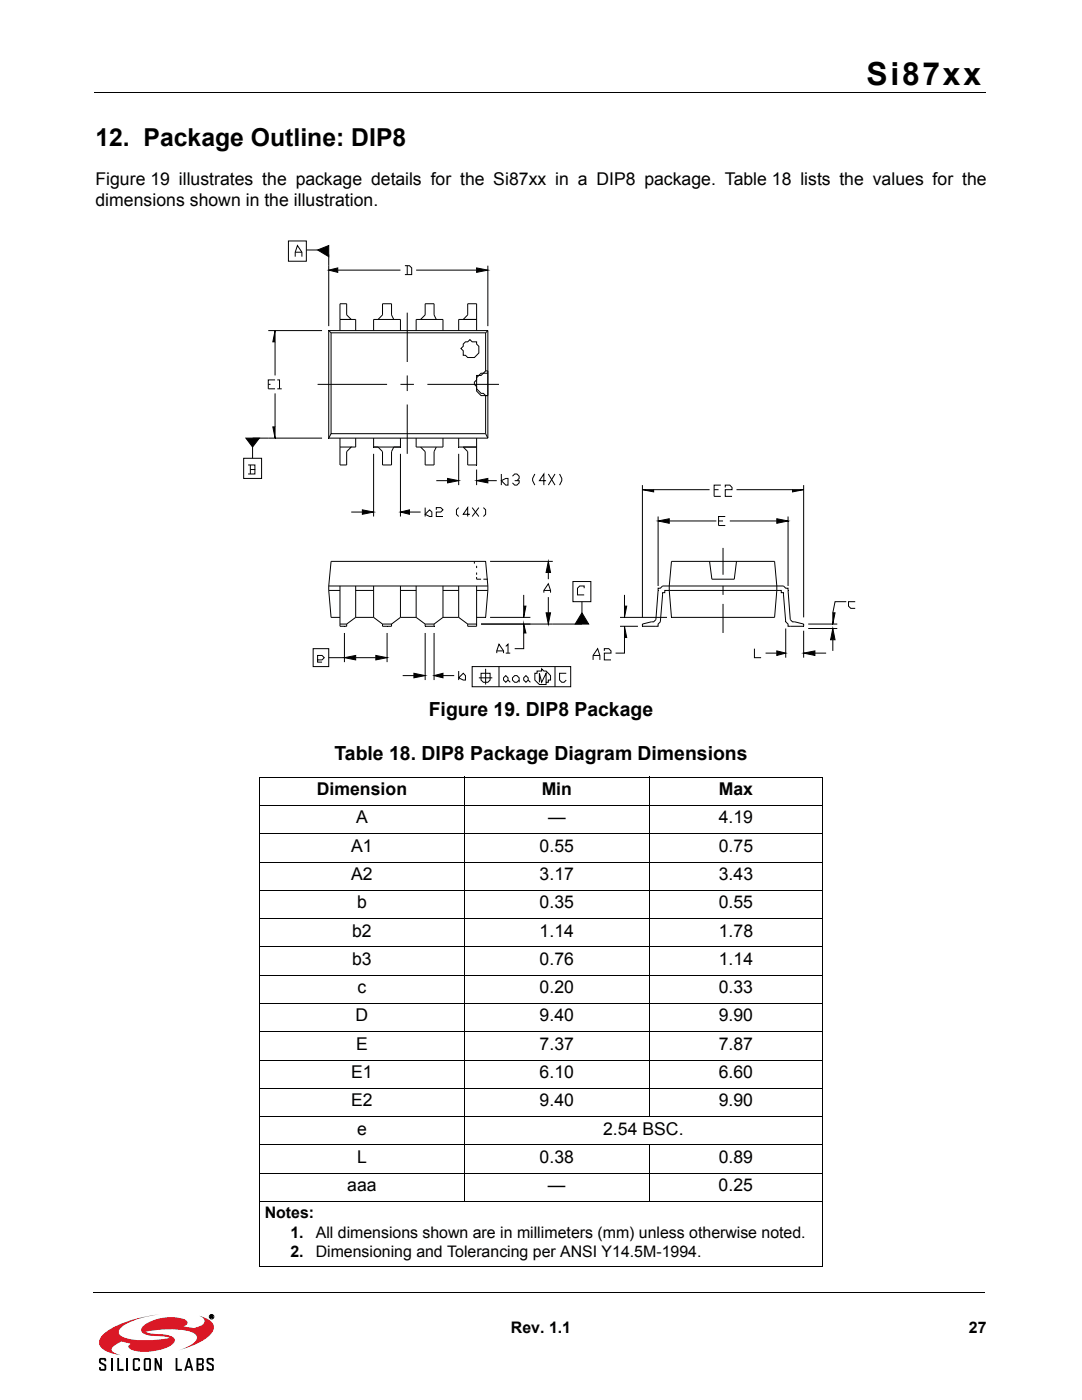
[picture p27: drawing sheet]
<svg xmlns="http://www.w3.org/2000/svg" width="216mm" height="279mm" viewBox="0 0 216 279" stroke-linecap="round" stroke-linejoin="round" font-family="sans-serif">
<defs><g id="words">
<text font-size="6.3" x="172.9" y="16.9">Si87xx</text>
<text font-size="4.9" x="19" y="29.2">12. Package Outline: DIP8</text>
<g font-size="3.9">
<text x="85.6" y="142.9">Figure 19. DIP8 Package</text>
<text x="66.7" y="151.7">Table 18. DIP8 Package Diagram Dimensions</text>
</g>
<g font-size="3.5">
<text x="19" y="36.9">Figure 19 illustrates the package details for the Si87xx in a DIP8 package. Table 18 lists the values for the</text>
<text x="19" y="41.1">dimensions shown in the illustration.</text>
<text x="63.2" y="158.7">Dimension</text>
<text x="108.1" y="158.7">Min</text>
<text x="143.4" y="158.7">Max</text>
<text x="71" y="164.3">A</text>
<text x="109.3" y="164.3">—</text>
<text x="143.4" y="164.3">4.19</text>
<text x="70.1" y="170">A1</text>
<text x="107.7" y="170">0.55</text>
<text x="143.4" y="170">0.75</text>
<text x="70.1" y="175.6">A2</text>
<text x="107.7" y="175.6">3.17</text>
<text x="143.4" y="175.6">3.43</text>
<text x="71.3" y="181.3">b</text>
<text x="107.7" y="181.3">0.35</text>
<text x="143.4" y="181.3">0.55</text>
<text x="70.3" y="186.9">b2</text>
<text x="107.7" y="186.9">1.14</text>
<text x="143.4" y="186.9">1.78</text>
<text x="70.3" y="192.6">b3</text>
<text x="107.7" y="192.6">0.76</text>
<text x="143.4" y="192.6">1.14</text>
<text x="71" y="203.8">D</text>
<text x="71.3" y="198.2">c</text>
<text x="107.7" y="203.8">9.40</text>
<text x="107.7" y="198.2">0.20</text>
<text x="143.4" y="198.2">0.33</text>
<text x="143.4" y="203.8">9.90</text>
<text x="71" y="209.5">E</text>
<text x="107.7" y="209.5">7.37</text>
<text x="143.4" y="209.5">7.87</text>
<text x="70.1" y="215.1">E1</text>
<text x="107.7" y="215.1">6.10</text>
<text x="143.4" y="215.1">6.60</text>
<text x="70.1" y="220.8">E2</text>
<text x="107.7" y="220.8">9.40</text>
<text x="143.4" y="220.8">9.90</text>
<text x="71.2" y="226.4">e</text>
<text x="120.3" y="226.4">2.54 BSC.</text>
<text x="71.2" y="232.1">L</text>
<text x="107.7" y="232.1">0.38</text>
<text x="143.4" y="232.1">0.89</text>
<text x="69.3" y="237.7">aaa</text>
<text x="109.3" y="237.7">—</text>
<text x="143.4" y="237.7">0.25</text>
</g>
<g font-size="3.2">
<text x="52.9" y="243.1">Notes:</text>
<text x="57.9" y="247">1.</text>
<text x="57.9" y="250.9">2.</text>
<text x="63" y="247">All dimensions shown are in millimeters (mm) unless otherwise noted.</text>
<text x="63" y="250.9">Dimensioning and Tolerancing per ANSI Y14.5M-1994.</text>
<text x="102" y="266">Rev. 1.1</text>
<text x="193.3" y="266">27</text>
</g>
</g></defs>
<path d="M20.7 266.2a21.4 21.4 0 0 1 9.7-3.7l1.5-.2a16.9 16.9 0 0 0-7.6 2.5 1.05 1.05 0 0 0-.6 1 1.05 1.05 0 0 0 .7 1 17 17 0 0 0 9 .3l.5-.1a11.4 11.4 0 0 0-3.8-.4l-.4-.1a1.42 1.42 0 0 1-1.5-1.1 2.83 2.83 0 0 1 1.8-1.7 9.2 9.2 0 0 1 7.1-.3 .66 .66 0 0 1 .3 .8 .66 .66 0 0 1-.7 .5h-.1a4.3 4.3 0 0 0 3.4-.1 .97 .97 0 0 0 .8-.9 .97 .97 0 0 0-.7-1l-.4-.1 .6 .1a2.73 2.73 0 0 1 2.4 2.4 5.5 5.5 0 0 1-3.4 3l-3.7 1.4a6.3 6.3 0 0 0 3.7-2.3 1.39 1.39 0 0 0-1.4-1.5 21.1 21.1 0 0 0-8.9 .1l1.1 .3a10.3 10.3 0 0 1 4.4 .8 .81 .81 0 0 1-.1 1.4 10.1 10.1 0 0 1-8.3 1l-.5-.6 .5-.5-1.9-.5-.6 .4a1.81 1.81 0 0 0-1.3 1.3l.6 .6 1.2 .5-1.6-.3a3.4 3.4 0 0 1-2.7-2 2.19 2.19 0 0 1 .9-2z" fill="#da1826"/>
<g fill="none" stroke="#000" stroke-width=".2">
<path d="M18.8 18.4h177.8M51.7 155.1h112.5M51.8 155.2v97.6M92.6 155v84.9M129.6 155v67.9M164.1 155.2v97.6M51.7 160.8h112.5M51.7 166.4h112.5M51.7 172h112.5M51.7 177.7h112.5M51.7 183.3h112.5M51.7 189h112.5"/>
<path d="M51.7 194.6h112.5M51.7 200.3h112.5M51.7 205.9h112.5M51.7 211.6h112.5M51.7 217.2h112.5M51.7 222.8h112.5M51.7 228.5h112.5M51.7 234.1h112.5M51.7 239.8h112.5M129.6 228.4v11.5M18.6 257.9h177.8M51.7 252.8h112.5"/>
<path d="M42 262.5l.4 .1-.1 .2 .2 .2-.4-.2-.1 .2zM42.1 262.6l.3 .1h-.3z"/>
<circle cx="42.2" cy="262.8" r=".45"/>
</g>
<g fill="#000">
<path d="M19.8 271.2l.3-.2h.7h.2l.2 .4v.3h-.4v-.3h-.7v.4l1.1 .7v.9l-.4 .2-.9-.1-.1-.7h.3v.4h.7v-.6l-.1-.1a1.14 1.14 0 0 1-1-.7zM23.4 271h.4v2.2h.9v.4h-1.3zM26.6 271.2l.3-.2h.7l.3 .2v.5h-.3v-.3h-.7v1.8h.7v-.4h.3v.4l-.1 .3-.9 .1-.3-.2zM30.8 271h.4l.7 1.7v-1.7h.4v2.6h-.4l-.7-1.7v1.7h-.4zM35 271h.4v2.2h.9v.4h-1.3zM41.3 271.2l.3-.2h.7h.2l.2 .4v.3h-.4v-.3h-.7v.4l1 .7v.9l-.3 .2-.9-.1-.2-.7h.4v.4h.7v-.6l-.1-.1a1.14 1.14 0 0 1-1-.7z"/>
<path d="M28.7 271.2v2.2l.3 .2 .9-.1 .2-.3v-2l-.3-.2h-.8zM29 271.4h.8v1.8h-.8z"/>
<path d="M37.5 271l-.7 2.6h.3l.2-.6h.8l.1 .6h.4l-.7-2.6zM37.7 271.6l.2 1.1h-.5z"/>
<path d="M39.2 271v2.6l1.3-.1 .2-.3v-.6l-.3-.3 .3-.3-.1-.8-.3-.2zM39.6 271.4h.7v.7h-.7zM39.6 272.5h.7v.7h-.7z"/>
<path d="M42 262.5l.4 .1-.1 .2 .2 .2-.4-.2-.1 .2zM42.1 262.6v.1h.3z"/>
</g>
<path d="M22.3 271v2.6M25.4 271v2.6" fill="none" stroke="#000" stroke-width=".36"/>
<path d="M20.8 46.2h174.3v93h-174.3z" fill="#fff"/>
<g fill="none" stroke="#000" stroke-width=".2">
<path d="M57.6 48.1h3.5v4h-3.5zM58.9 51.2v-.9l.5-1.3 .8 1.3v.9M58.9 50.3h1.3M61.1 49.9h2.3M63.4 49.9l2.2-.9v2.2zM65.6 53.9l1.8-.4v.9zM65.6 50.8v14.3M67.4 53.9h12.5M80.8 53h.9l.4 .5v1.3h-1.3M81.3 53v1.8M83 53.9h12.1M95.1 53.5l2.2 .4-2.2 .5z"/>
<path d="M97.3 53v12.1M53.5 66h10.8M53.5 76.7h.5M54.9 68.2v6.7M54.9 78.5v6.7M54.9 75.8h-1.4v1.8h1.4M54.9 66v2.2h-.5zM55.3 75.8h.5v1.8M55.3 77.6h.9M63.4 76.7h13.8M65.6 66h31.7M65.6 66v21.4"/>
<path d="M65.6 66l.5 .4M66.1 66.4v20.2h30.8M66.1 66.4h30.8M67.8 63.8h3.2v2.2M70.1 63.8l-.9-1v-2.2h-1.4v5.4M74.5 66v-2.2h5.4v2.2M75.4 63.8l.9-1v-2.2h1.8v2.2l.5 1M79.9 76.7h2.7M81.3 62.4v9.8M81.3 74.9v3.1M83 66v-2.2h5.4v2.2M83.9 63.8l.9-1v-2.2h1.8v2.2l.5 1"/>
<path d="M85.3 76.7h14.3M92.4 63.8l.9-1v-2.2h1.8v5.4M92.9 68.2h.4l.5-.4 .4 .4h.9v.5l.4 .4v1.3l-.8 1h-1.4l-.4-.5h-.5v-.9l-.4-.4 .4-.5v-.4zM95.1 63.8h-3.6v2.2M96.9 66.4v7.6M96.9 79v7.6M97.3 66l-.4 .4M97.3 74h-.4l-.4 .5h-.5l-.5 .4h-.4v.9l-.4 .5v.4l.4 .5v.8l.9 1h1.3h-.4l-.4-.5h-.5l-.9-.9v-2.2l.4-.5h.5l.5-.4h.8M97.3 66v21.4M48.6 91.5h3.6v4h-3.6zM49.1 87.4h2.7l-1.4 1.8zM49.5 92.8h1.4v.9"/>
<path d="M50 93.7h.9v.9h-1.4M50 92.8v1.8M50.4 89.2v2.3M50.4 87.4h13.9M54.4 85.2h.5v2.2zM65.6 87.4h31.7M66.1 86.6l-.5 .8M67.8 87.4v5.4h1.4v-2.7l.9-.9h-2.3M71 87.4v1.8h-.9M74.5 87.4v1.8h5.4v-1.8M74.5 90.6v12.5M75.4 89.2l.9 .9v2.7h1.8v-2.7l.5-.9"/>
<path d="M79.9 90.6v12.5M81.3 80.7v9.9M83 87.4v1.8h5.4v-1.8M83.9 89.2l.9 .9v2.7h1.8v-2.7l.5-.9M87.1 95.9h2.2M89.3 95.5l2.2 .4-2.2 .5zM91.5 87.4v1.8h3.6M91.5 90.6v6.2M95.1 87.4v5.4h-1.8v-2.7l-.9-.9M95.1 93.7v3.1M95.1 95.9l2.2-.4v.9zM96.9 86.6l.4 .8"/>
<path d="M97.3 95.9h1.8M100 95.9l.9-.4h.5v1.3h-.5zM100 94.6v2.2M102.3 95l.4-.4h.4l.5 .4v.5l-.5 .4h-.4M103.1 95.9h.5v.5l-.5 .4h-.4l-.4-.4M106.7 94.6l-.4 .9v.4l.4 .9M109 95.9h-1.4l.9-1.3v2.2M109.4 94.6l1.3 2.2M110.7 94.6l-1.3 2.2M111.7 94.6l.4 .9v.4l-.4 .9M128.2 96.8v26.4M128.2 97.7h2.2v.5z"/>
<path d="M130.4 97.7h11.2M142.5 97.7h.9M143.8 96.8h-1.3v2.3h1.3M144.7 97.3v-.5h.9l.5 .5v.4h-1.4v1.4h1.4M147 97.7h11.1M158.1 97.7h2.3l-2.3 .5zM160.4 96.8v26.4M65.6 116.9v.9M65.6 116.9l.5-4.9h30.8l.4 4.9M65.6 117.8l.5 5.4h1.7M65.6 116.9h31.7M65.6 117.8h2.2"/>
<path d="M67.8 116.9v8.1h1.4v-.5M70.1 102.2h2.2M71 116.9v6.3M71 117.8h3.5M72.3 101.7l2.2 .5-2.2 .4zM74.5 116.9v6.3M79.9 116.9v6.3M79.9 117.8h3.1M79.9 102.2l1.8-.5v.9zM81.7 102.2h2.2M83 116.9v6.3M84.8 102.6l.9-.9 .5 .5v.9h-.5z"/>
<path d="M84.8 101.3v1.8M87.1 101.7v-.4h.8l.5 .4-.5 .5h-.8v.9h1.3M88.4 116.9v6.3M88.4 117.8h3.1M91.5 101.3l-.4 .4v.9l.4 .5M91.5 116.9v6.3M93.8 102.6h-1.4l.9-1.3v1.8M94.2 101.3l1.3 1.8M94.7 112v.5M95.1 112.9v.5M95.1 114.3v.4M95.1 115.1v.5h.9"/>
<path d="M95.1 116.9v8.1h-1.8v-.5M95.1 117.8h2.2M95.5 101.3l-1.3 1.8M96.5 101.3l.4 .4v.9l-.4 .5M96.5 115.6h.8M97.3 116.9v.9M97.3 117.8l-.4 5.4h-1.8M97.8 112h12.5M104.5 118.7v2.3M108.5 118.3v-.5l.9-1.3 .5 1.3v.5M108.5 117.8h1.4M109.4 112l.5 2.3h-.9z"/>
<path d="M109.4 114.3v1.3M109.4 119.2v3.1M114.3 116.1h3.6v4h-3.6zM116.6 117.4v-.5h-.9l-.5 .5v1.3h1.4M124.6 118.7v2.3M131.3 103.1v13.8M131.3 104l2.2-.5v.9zM131.3 117.4h.5l.4-.5h24.1l.5 .5h.4l.5 6.3 .4 .4 2.3 .4v.5h-3.2v-.5l-.4-.4-.5-5.8h-.4v-.5h-22.8h-.4v.5h-.5l-.4 5.8-.5 .4v.5h-3.1v-.5l2.2-.4 .5-.4zM133.5 104h9.4M134 112h20.6l.4 4.9-.4 6.3h-20.6l-.5-5.4zM141.6 112l.4 3.6h4.5l.5-3.6M143.4 104h.9"/>
<path d="M144.3 109.3v5.4M144.3 116.9v1.8M144.7 103.1h-1.3v1.8h1.3M145.6 104h9.4M155 103.5l2.2 .5-2.2 .4zM157.2 103.1v13.8M62.5 129.5h3.1v3.5h-3.1zM63.4 131.7h.9l.4-.4-.4-.5h-.9v1.3h.9M65.6 131.3h3.1M67.8 124.5h1.4M68.7 131.3l2.3-.5v.9zM68.7 126.3v5.8"/>
<path d="M71 123.2h3.5M71 123.2l-1.8 1.3M71 131.3h4M74.5 123.2l1.8 1.3M75 130.8l2.2 .5-2.2 .4zM76.3 124.5h1.8M77.2 126.3v5.8M79.9 123.2h3.1M79.9 123.2l-1.8 1.3v.5h-1.8v-.5M80.3 134.8h2.3M82.6 134.4l2.2 .4-2.2 .5zM83 123.2l1.8 1.3"/>
<path d="M84.8 124.5v.5h1.8v-.5M84.8 126.3v9.4M84.8 124.5h1.8M86.6 134.8l1.8-.4v.9zM86.6 126.3v9.4M88.4 123.2h3.1M88.4 134.8h2.2M88.4 123.2l-1.8 1.3M91.5 135.3l.9-.9 .5 .4v.9h-.5zM91.5 133.9v1.8M91.5 123.2l1.8 1.3M93.3 124.5h1.8"/>
<path d="M94.2 133h19.7v4.1h-19.7zM95.5 135.3h2.7M96 124.5h20.1M96 134.4h1.8v1.3l-.5 .5h-.8l-.5-.5zM96.9 133.5v3.1M97.8 123.2h8M99.1 130.3v-.4l.5-1.3 .9 1.3v.4M99.1 129.9h1.4M99.6 133v4.1M100.9 134.8l.5 .5v.4l-.5 .5-.4-.5v-.4zM100.9 129l.5-.4v1.7M100.9 130.3h.9"/>
<path d="M101.4 135.7l.4 .5M102.3 135.3l.4-.5h.4l.5 .5v.4l-.5 .5h-.4l-.4-.5zM103.6 135.7v.5M104.5 121h.4l-.4 2.2zM104.5 124.5l.4 1.8h-.4zM104.5 126.3v3.2h-1.8M104.5 135.3l.4-.5 .5 .5v.4l-.5 .5-.4-.5zM105.4 135.7l.4 .5M106.7 134.4h.5v-.5h.9v-.4l.4 .4h.5l.9 .9v.9h-.5v.5h-.4v.4h-1.4l-.9-.9zM107.6 136.2v-1.8l.5 1.8 .9-1.8v1.8M109 122.3h.9l-.5 2.2zM110.7 133v4.1"/>
<path d="M113 134.4h-1.3v1.3l.4 .5h.4l.5-.5M116.1 122.3l1.4 2.2h-2.7zM116.1 120.1v2.2M118.3 131.7v-.9l1-1.3 .4 1.3v.9M118.3 130.8h1.4M120.6 129.9v-.4h.9l.4 .4v.4h-1.3v1.4h1.3M123.7 125h3.6M123.7 123.2h9.4M124.6 121h.5l-.5 2.2zM124.6 125l.5 2.2h-.5zM124.6 127.2v3.1h-1.8M144.3 120.5v5.8"/>
<path d="M150.5 129.5v1.8h1.4M152.8 130.3h2.2M155 129.9l1.8 .4-1.8 .5zM156.8 125.4v5.9M160.4 125.9v5.4M160.4 130.3l2.2-.4v.9zM161.3 124.5h5.8M161.3 125.4h5.8M162.6 130.3h2.2M166.2 125.4l.4 2.3h-.9zM166.2 122.3h.4l-.4 2.2zM166.2 127.7v2.2"/>
<path d="M168.9 120.1h-2.3l-.4 2.2M170.6 120.1h-1.3v.9l.5 .4h.8"/>
</g>
<g fill="#000">
<path d="M63.4 49.9l2.2-.9v2.2zM65.6 53.9l1.8-.4v.9zM95.1 53.5l2.2 .4-2.2 .5zM49.1 87.4h2.7l-1.4 1.8zM89.3 95.5l2.2 .4-2.2 .5zM95.1 95.9l2.2-.4v.9zM72.3 101.7l2.2 .5-2.2 .4zM79.9 102.2l1.8-.5v.9zM109.4 112l.5 2.3h-.9zM131.3 104l2.2-.5v.9zM155 103.5l2.2 .5-2.2 .4zM68.7 131.3l2.3-.5v.9z"/>
<path d="M75 130.8l2.2 .5-2.2 .4zM82.6 134.4l2.2 .4-2.2 .5zM86.6 134.8l1.8-.4v.9zM104.5 124.5l.4 1.8h-.4zM109 122.3h.9l-.5 2.2zM116.1 122.3l1.4 2.2h-2.7zM155 129.9l1.8 .4-1.8 .5zM160.4 130.3l2.2-.4v.9zM166.2 125.4l.4 2.3h-.9z"/>
</g>
<path d="M54.7 66v2.2M54.7 85.2v2.2M128.2 97.9h2.2M158.1 97.9h2.3M104.7 121v2.2M124.8 121v2.2M124.8 125v2.2M166.4 122.3v2.2" fill="none" stroke="#000" stroke-width=".44"/>
<use href="#words"/>
</svg>
